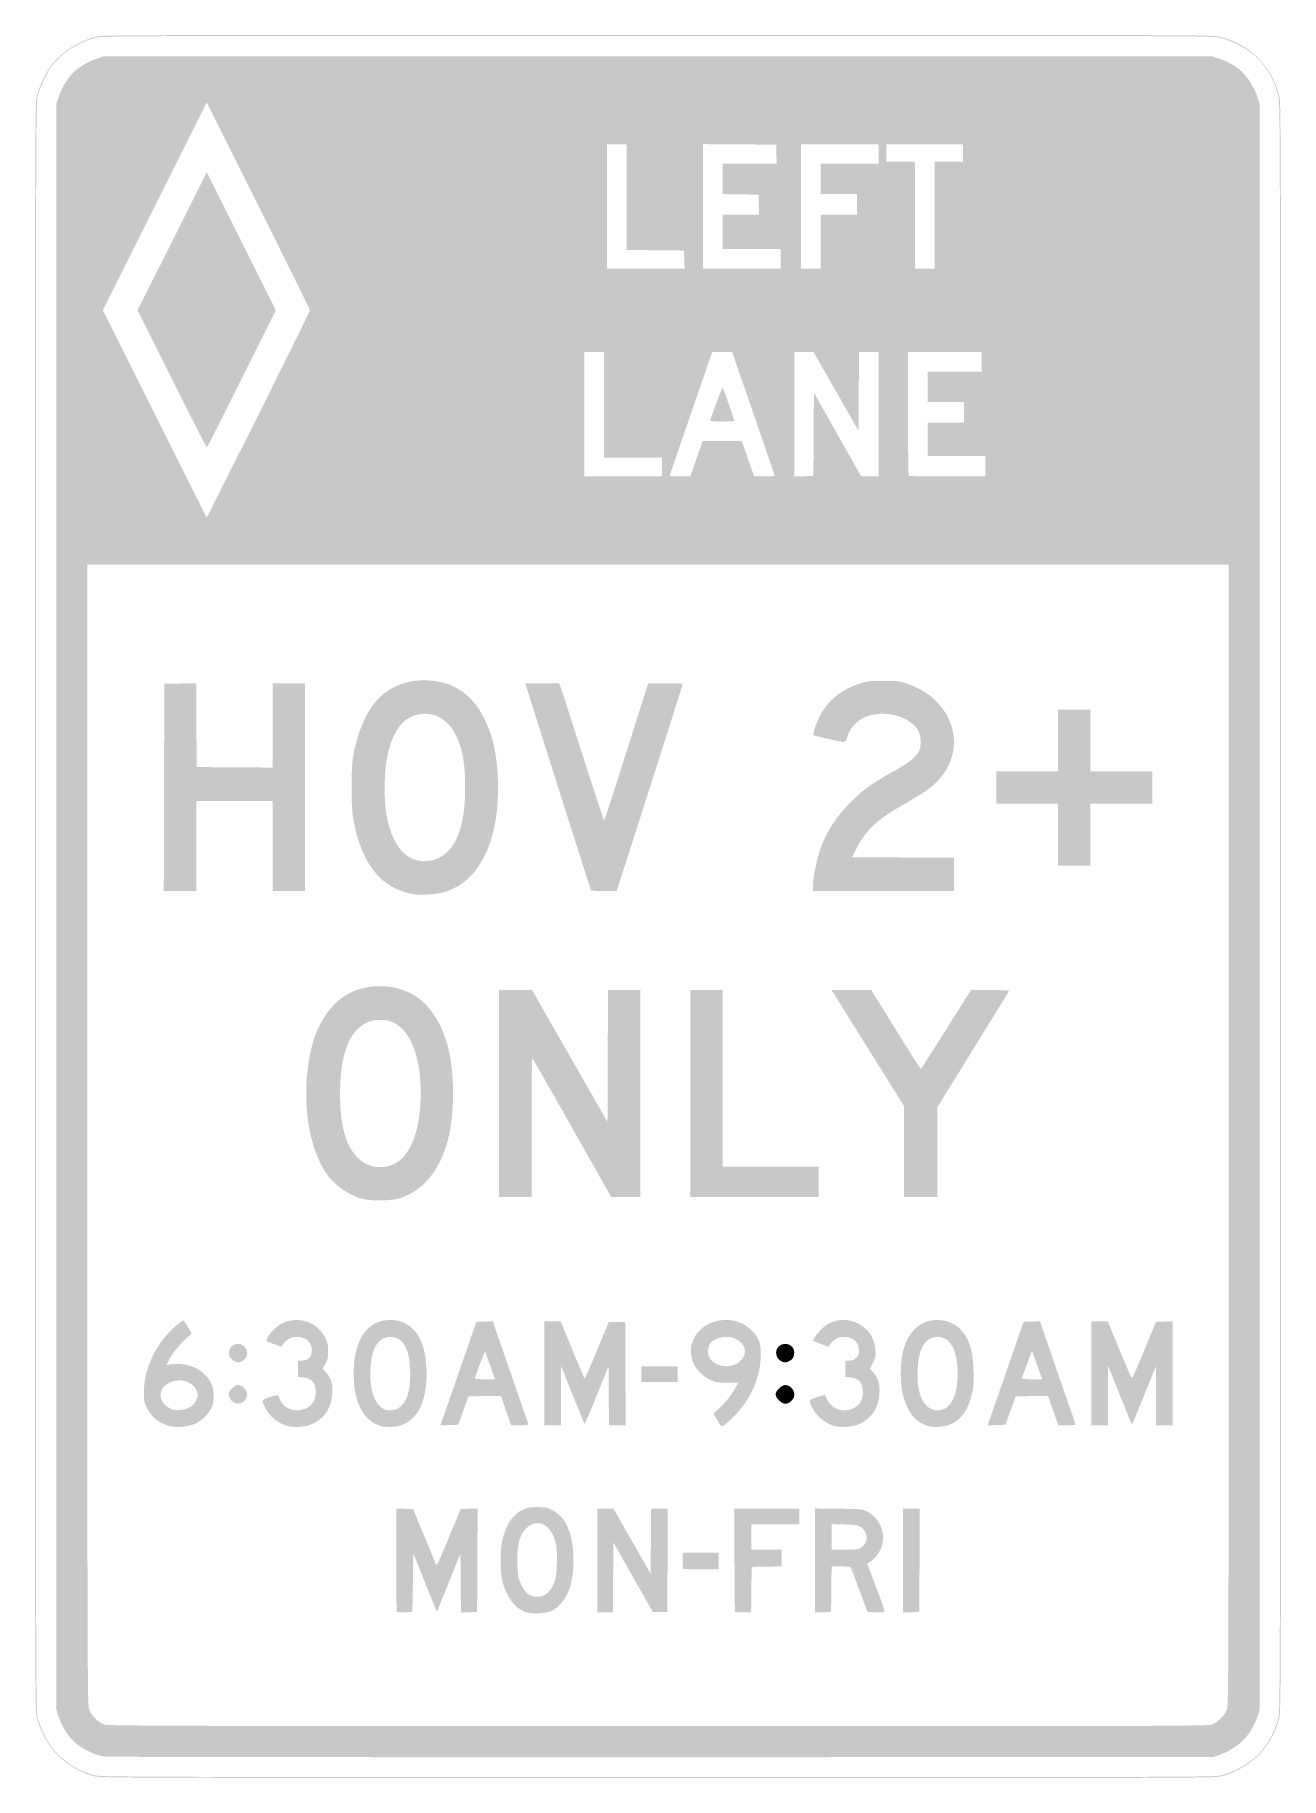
# Model space of a CAD drawing. Header units: inches. Extents: x -15 to 15, y -21 to 21.
import ezdxf

# ---------------------------------------------------------------- set-up
doc = ezdxf.new("R2010")
doc.units = ezdxf.units.IN
doc.header["$MEASUREMENT"] = 0

msp = doc.modelspace()

# ---------------------------------------------------------------- hatches: boundary and pattern name
h = msp.add_hatch(color=7)
edge = h.paths.add_edge_path()
edge.add_spline(control_points=[(-13.553, -20.934), (-13.919, -20.844), (-14.291, -20.611), (-14.548, -20.312), (-14.704, -20.129), (-14.888, -19.756), (-14.945, -19.505), (-14.987, -19.323), (-14.988, -18.604), (-14.988, -0.012), (-14.988, 18.58), (-14.987, 19.299), (-14.945, 19.481), (-14.888, 19.733), (-14.704, 20.106), (-14.548, 20.288), (-14.282, 20.598), (-13.895, 20.833), (-13.502, 20.924), (-13.32, 20.965), (-12.849, 20.967), (0, 20.967), (12.866, 20.967), (13.32, 20.966), (13.502, 20.923), (14.219, 20.758), (14.749, 20.236), (14.944, 19.505), (14.987, 19.344), (14.988, 18.819), (14.988, -0.012), (14.988, -18.843), (14.987, -19.368), (14.944, -19.528), (14.858, -19.85), (14.727, -20.104), (14.521, -20.348), (14.302, -20.608), (13.872, -20.863), (13.521, -20.941), (13.366, -20.975), (12.175, -20.979), (-0.016, -20.977), (-12.699, -20.975), (-13.393, -20.973), (-13.553, -20.934)], knot_values=[0, 0, 0, 0, 1, 1, 1, 2, 2, 2, 3, 3, 3, 4, 4, 4, 5, 5, 5, 6, 6, 6, 7, 7, 7, 8, 8, 8, 9, 9, 9, 10, 10, 10, 11, 11, 11, 12, 12, 12, 13, 13, 13, 14, 14, 14, 15, 15, 15, 15], degree=3, periodic=0)
edge = h.paths.add_edge_path(flags=0)
edge.add_spline(control_points=[(13.521, -20.917), (13.867, -20.84), (14.302, -20.584), (14.508, -20.336), (14.706, -20.098), (14.836, -19.843), (14.921, -19.528), (14.963, -19.368), (14.965, -18.843), (14.965, -0.012), (14.965, 18.819), (14.963, 19.344), (14.921, 19.505), (14.836, 19.819), (14.706, 20.074), (14.508, 20.313), (14.299, 20.565), (13.87, 20.815), (13.502, 20.9), (13.32, 20.942), (12.866, 20.943), (0, 20.943), (-12.849, 20.943), (-13.32, 20.942), (-13.502, 20.9), (-13.89, 20.811), (-14.28, 20.575), (-14.535, 20.276), (-14.681, 20.105), (-14.866, 19.724), (-14.922, 19.481), (-14.963, 19.299), (-14.965, 18.58), (-14.965, -0.012), (-14.965, -18.604), (-14.963, -19.323), (-14.922, -19.505), (-14.866, -19.748), (-14.681, -20.128), (-14.535, -20.3), (-14.289, -20.588), (-13.914, -20.822), (-13.553, -20.91), (-13.393, -20.95), (-12.699, -20.952), (-0.016, -20.953), (12.175, -20.955), (13.366, -20.952), (13.521, -20.917)], knot_values=[0, 0, 0, 0, 1, 1, 1, 2, 2, 2, 3, 3, 3, 4, 4, 4, 5, 5, 5, 6, 6, 6, 7, 7, 7, 8, 8, 8, 9, 9, 9, 10, 10, 10, 11, 11, 11, 12, 12, 12, 13, 13, 13, 14, 14, 14, 15, 15, 15, 16, 16, 16, 16], degree=3, periodic=0)
h = msp.add_hatch(color=7)
edge = h.paths.add_edge_path()
edge.add_spline(control_points=[(-13.325, -20.46), (-13.601, -20.412), (-13.94, -20.23), (-14.107, -20.04), (-14.239, -19.89), (-14.353, -19.693), (-14.412, -19.513)], knot_values=[0, 0, 0, 0, 1, 1, 1, 2, 2, 2, 2], degree=3, periodic=0)
edge.add_line((-14.412, -19.513), (-14.469, -19.34))
edge.add_line((-14.469, -19.34), (-14.469, -0.012))
edge.add_line((-14.469, -0.012), (-14.469, 19.316))
edge.add_line((-14.469, 19.316), (-14.411, 19.493))
edge.add_spline(control_points=[(-14.411, 19.493), (-14.346, 19.691), (-14.172, 19.968), (-14.039, 20.084), (-13.887, 20.218), (-13.691, 20.332), (-13.511, 20.391)], knot_values=[0, 0, 0, 0, 1, 1, 1, 2, 2, 2, 2], degree=3, periodic=0)
edge.add_line((-13.511, 20.391), (-13.337, 20.448))
edge.add_line((-13.337, 20.448), (0, 20.448))
edge.add_line((0, 20.448), (13.337, 20.448))
edge.add_line((13.337, 20.448), (13.51, 20.392))
edge.add_spline(control_points=[(13.51, 20.392), (13.689, 20.333), (13.887, 20.218), (14.039, 20.084), (14.172, 19.968), (14.347, 19.689), (14.412, 19.492)], knot_values=[0, 0, 0, 0, 1, 1, 1, 2, 2, 2, 2], degree=3, periodic=0)
edge.add_line((14.412, 19.492), (14.469, 19.316))
edge.add_line((14.469, 19.316), (14.469, -0.012))
edge.add_line((14.469, -0.012), (14.469, -19.34))
edge.add_line((14.469, -19.34), (14.413, -19.512))
edge.add_spline(control_points=[(14.413, -19.512), (14.354, -19.69), (14.239, -19.889), (14.107, -20.04), (13.994, -20.168), (13.736, -20.335), (13.537, -20.407)], knot_values=[0, 0, 0, 0, 1, 1, 1, 2, 2, 2, 2], degree=3, periodic=0)
edge.add_line((13.537, -20.407), (13.361, -20.472))
edge.add_line((13.361, -20.472), (0.071, -20.475))
edge.add_spline(control_points=[(0.071, -20.475), (-7.239, -20.477), (-13.267, -20.47), (-13.325, -20.46)], knot_values=[0, 0, 0, 0, 1, 1, 1, 1], degree=3, periodic=0)
edge = h.paths.add_edge_path(flags=0)
edge.add_spline(control_points=[(13.315, -19.689), (13.467, -19.637), (13.635, -19.47), (13.687, -19.317), (13.724, -19.21), (13.726, -18.227), (13.726, -5.491)], knot_values=[0, 0, 0, 0, 1, 1, 1, 2, 2, 2, 2], degree=3, periodic=0)
edge.add_line((13.726, -5.491), (13.726, 8.219))
edge.add_line((13.726, 8.219), (0, 8.219))
edge.add_line((0, 8.219), (-13.726, 8.219))
edge.add_line((-13.726, 8.219), (-13.726, -5.479))
edge.add_spline(control_points=[(-13.726, -5.479), (-13.726, -17.878), (-13.723, -19.19), (-13.689, -19.303), (-13.64, -19.469), (-13.472, -19.641), (-13.31, -19.69), (-13.209, -19.721), (-11.63, -19.726), (0.002, -19.727), (12.262, -19.729), (13.207, -19.726), (13.315, -19.689)], knot_values=[0, 0, 0, 0, 1, 1, 1, 2, 2, 2, 3, 3, 3, 4, 4, 4, 4], degree=3, periodic=0)
edge = h.paths.add_edge_path(flags=0)
edge.add_spline(control_points=[(-9.611, 11.828), (-8.93, 13.19), (-8.373, 14.32), (-8.373, 14.34), (-8.373, 14.359), (-8.931, 15.492), (-9.614, 16.857)], knot_values=[0, 0, 0, 0, 1, 1, 1, 2, 2, 2, 2], degree=3, periodic=0)
edge.add_line((-9.614, 16.857), (-10.855, 19.34))
edge.add_line((-10.855, 19.34), (-12.105, 16.84))
edge.add_line((-12.105, 16.84), (-13.355, 14.34))
edge.add_line((-13.355, 14.34), (-12.108, 11.846))
edge.add_spline(control_points=[(-12.108, 11.846), (-11.422, 10.474), (-10.858, 9.351), (-10.855, 9.351), (-10.852, 9.351), (-10.292, 10.466), (-9.611, 11.828)], knot_values=[0, 0, 0, 0, 1, 1, 1, 2, 2, 2, 2], degree=3, periodic=0)
h.paths.add_polyline_path([(0.094, 10.566), (0.094, 10.79), (-0.601, 10.79), (-1.297, 10.79), (-1.297, 12.064), (-1.297, 13.337), (-1.533, 13.337), (-1.769, 13.337), (-1.769, 11.84), (-1.769, 10.342), (-0.837, 10.342), (0.094, 10.342), (0.094, 10.566)], flags=0)
edge = h.paths.add_edge_path(flags=0)
edge.add_spline(control_points=[(0.844, 10.537), (0.882, 10.644), (0.95, 10.835), (0.993, 10.961)], knot_values=[0, 0, 0, 0, 1, 1, 1, 1], degree=3, periodic=0)
edge.add_line((0.993, 10.961), (1.073, 11.191))
edge.add_line((1.073, 11.191), (1.545, 11.191))
edge.add_line((1.545, 11.191), (2.017, 11.191))
edge.add_line((2.017, 11.191), (2.12, 10.89))
edge.add_spline(control_points=[(2.12, 10.89), (2.177, 10.725), (2.244, 10.534), (2.269, 10.466)], knot_values=[0, 0, 0, 0, 1, 1, 1, 1], degree=3, periodic=0)
edge.add_line((2.269, 10.466), (2.315, 10.342))
edge.add_line((2.315, 10.342), (2.561, 10.342))
edge.add_spline(control_points=[(2.561, 10.342), (2.696, 10.342), (2.807, 10.349), (2.807, 10.359), (2.807, 10.368), (2.576, 11.042), (2.295, 11.856)], knot_values=[0, 0, 0, 0, 1, 1, 1, 2, 2, 2, 2], degree=3, periodic=0)
edge.add_line((2.295, 11.856), (1.783, 13.337))
edge.add_line((1.783, 13.337), (1.544, 13.337))
edge.add_line((1.544, 13.337), (1.304, 13.337))
edge.add_line((1.304, 13.337), (0.794, 11.857))
edge.add_spline(control_points=[(0.794, 11.857), (0.513, 11.043), (0.283, 10.369), (0.283, 10.36), (0.283, 10.35), (0.393, 10.342), (0.528, 10.342)], knot_values=[0, 0, 0, 0, 1, 1, 1, 2, 2, 2, 2], degree=3, periodic=0)
edge.add_line((0.528, 10.342), (0.774, 10.342))
edge.add_line((0.774, 10.342), (0.844, 10.537))
h.paths.add_polyline_path([(3.744, 11.355), (3.751, 12.357), (4.319, 11.35), (4.887, 10.342), (5.097, 10.342), (5.307, 10.342), (5.307, 11.84), (5.307, 13.337), (5.071, 13.337), (4.835, 13.337), (4.829, 12.389), (4.823, 11.441), (4.282, 12.389), (3.74, 13.337), (3.509, 13.337), (3.278, 13.337), (3.278, 11.839), (3.278, 10.34), (3.508, 10.347), (3.738, 10.354), (3.744, 11.355)], flags=0)
edge = h.paths.add_edge_path(flags=0)
edge.add_line((7.877, 10.59), (7.877, 10.837))
edge.add_line((7.877, 10.837), (7.182, 10.837))
edge.add_line((7.182, 10.837), (6.486, 10.837))
edge.add_line((6.486, 10.837), (6.486, 11.238))
edge.add_line((6.486, 11.238), (6.486, 11.639))
edge.add_line((6.486, 11.639), (6.922, 11.639))
edge.add_line((6.922, 11.639), (7.358, 11.639))
edge.add_line((7.358, 11.639), (7.358, 11.887))
edge.add_line((7.358, 11.887), (7.358, 12.134))
edge.add_line((7.358, 12.134), (6.922, 12.134))
edge.add_line((6.922, 12.134), (6.486, 12.134))
edge.add_line((6.486, 12.134), (6.486, 12.5))
edge.add_line((6.486, 12.5), (6.486, 12.866))
edge.add_line((6.486, 12.866), (7.134, 12.866))
edge.add_line((7.134, 12.866), (7.783, 12.866))
edge.add_line((7.783, 12.866), (7.783, 13.101))
edge.add_line((7.783, 13.101), (7.783, 13.337))
edge.add_line((7.783, 13.337), (6.899, 13.337))
edge.add_line((6.899, 13.337), (6.014, 13.337))
edge.add_line((6.014, 13.337), (6.014, 11.855))
edge.add_spline(control_points=[(6.014, 11.855), (6.014, 11.04), (6.021, 10.366), (6.03, 10.358), (6.039, 10.349), (6.458, 10.342), (6.961, 10.342)], knot_values=[0, 0, 0, 0, 1, 1, 1, 2, 2, 2, 2], degree=3, periodic=0)
edge.add_line((6.961, 10.342), (7.877, 10.342))
edge.add_line((7.877, 10.342), (7.877, 10.59))
h.paths.add_polyline_path([(0.632, 15.56), (0.625, 15.778), (-0.065, 15.785), (-0.755, 15.791), (-0.755, 17.064), (-0.755, 18.337), (-0.991, 18.337), (-1.226, 18.337), (-1.226, 16.84), (-1.226, 15.342), (-0.294, 15.342), (0.639, 15.342), (0.632, 15.56)], flags=0)
h.paths.add_polyline_path([(2.948, 15.578), (2.948, 15.814), (2.252, 15.814), (1.557, 15.814), (1.557, 16.226), (1.557, 16.639), (1.994, 16.639), (2.431, 16.639), (2.424, 16.881), (2.417, 17.123), (1.987, 17.129), (1.557, 17.135), (1.557, 17.501), (1.557, 17.866), (2.206, 17.866), (2.855, 17.866), (2.849, 18.096), (2.842, 18.325), (1.963, 18.332), (1.085, 18.338), (1.085, 16.84), (1.085, 15.342), (2.017, 15.342), (2.948, 15.342), (2.948, 15.578)], flags=0)
h.paths.add_polyline_path([(3.915, 15.991), (3.915, 16.639), (4.351, 16.639), (4.788, 16.639), (4.788, 16.887), (4.788, 17.134), (4.351, 17.134), (3.915, 17.134), (3.915, 17.5), (3.915, 17.866), (4.611, 17.866), (5.307, 17.866), (5.307, 18.101), (5.307, 18.337), (4.375, 18.337), (3.443, 18.337), (3.443, 16.84), (3.443, 15.342), (3.679, 15.342), (3.915, 15.342), (3.915, 15.991)], flags=0)
h.paths.add_polyline_path([(6.651, 16.627), (6.651, 17.913), (6.993, 17.913), (7.335, 17.913), (7.335, 18.125), (7.335, 18.337), (6.415, 18.337), (5.495, 18.337), (5.495, 18.125), (5.495, 17.913), (5.837, 17.913), (6.179, 17.913), (6.179, 16.627), (6.179, 15.342), (6.415, 15.342), (6.651, 15.342), (6.651, 16.627)], flags=0)
h = msp.add_hatch(color=7)
edge = h.paths.add_edge_path()
edge.add_line((-11.69, 12.685), (-12.518, 14.34))
edge.add_line((-12.518, 14.34), (-11.686, 16.002))
edge.add_line((-11.686, 16.002), (-10.855, 17.665))
edge.add_line((-10.855, 17.665), (-10.024, 16.002))
edge.add_line((-10.024, 16.002), (-9.192, 14.34))
edge.add_line((-9.192, 14.34), (-10.015, 12.693))
edge.add_spline(control_points=[(-10.015, 12.693), (-10.467, 11.787), (-10.843, 11.042), (-10.85, 11.038), (-10.857, 11.033), (-11.235, 11.774), (-11.69, 12.685)], knot_values=[0, 0, 0, 0, 1, 1, 1, 2, 2, 2, 2], degree=3, periodic=0)
h = msp.add_hatch(color=7)
edge = h.paths.add_edge_path()
edge.add_spline(control_points=[(1.255, 11.692), (1.437, 12.209), (1.544, 12.486), (1.557, 12.471), (1.566, 12.461), (1.629, 12.288), (1.699, 12.087), (1.768, 11.886), (1.829, 11.708), (1.834, 11.692), (1.842, 11.67), (1.774, 11.663), (1.545, 11.663), (1.315, 11.663), (1.247, 11.67), (1.255, 11.692)], knot_values=[0, 0, 0, 0, 1, 1, 1, 2, 2, 2, 3, 3, 3, 4, 4, 4, 5, 5, 5, 5], degree=3, periodic=0)
h = msp.add_hatch(color=7)
edge = h.paths.add_edge_path()
edge.add_spline(control_points=[(-5.902, 0.294), (-6.664, 0.433), (-7.132, 1.019), (-7.326, 2.075), (-7.387, 2.406), (-7.388, 3.321), (-7.328, 3.638), (-7.261, 3.988), (-7.177, 4.252), (-7.053, 4.505), (-6.803, 5.01), (-6.498, 5.27), (-6.008, 5.394), (-5.737, 5.462), (-5.35, 5.446), (-5.082, 5.356), (-4.691, 5.224), (-4.383, 4.935), (-4.173, 4.505), (-3.965, 4.077), (-3.871, 3.641), (-3.851, 3.019), (-3.806, 1.592), (-4.28, 0.601), (-5.129, 0.343), (-5.315, 0.287), (-5.721, 0.261), (-5.902, 0.294)], knot_values=[0, 0, 0, 0, 1, 1, 1, 2, 2, 2, 3, 3, 3, 4, 4, 4, 5, 5, 5, 6, 6, 6, 7, 7, 7, 8, 8, 8, 9, 9, 9, 9], degree=3, periodic=0)
edge = h.paths.add_edge_path(flags=0)
edge.add_spline(control_points=[(-5.294, 1.153), (-4.857, 1.353), (-4.64, 1.913), (-4.639, 2.842), (-4.638, 3.416), (-4.695, 3.756), (-4.847, 4.085), (-4.995, 4.406), (-5.247, 4.606), (-5.535, 4.629), (-6.163, 4.679), (-6.534, 4.104), (-6.573, 3.019), (-6.607, 2.087), (-6.391, 1.42), (-5.977, 1.177), (-5.781, 1.062), (-5.513, 1.053), (-5.294, 1.153)], knot_values=[0, 0, 0, 0, 1, 1, 1, 2, 2, 2, 3, 3, 3, 4, 4, 4, 5, 5, 5, 6, 6, 6, 6], degree=3, periodic=0)
for points in [[(-11.881, 2.86), (-11.875, 5.354), (-11.492, 5.36), (-11.109, 5.367), (-11.103, 4.358), (-11.097, 3.349), (-10.183, 3.343), (-9.269, 3.337), (-9.269, 4.351), (-9.269, 5.366), (-8.88, 5.366), (-8.491, 5.366), (-8.491, 2.866), (-8.491, 0.366), (-8.88, 0.366), (-9.269, 0.366), (-9.269, 1.45), (-9.269, 2.535), (-10.189, 2.535), (-11.108, 2.535), (-11.108, 1.45), (-11.108, 0.366), (-11.498, 0.366), (-11.887, 0.366), (-11.881, 2.86)], [(9.623, 1.722), (9.623, 2.465), (8.88, 2.465), (8.137, 2.465), (8.137, 2.854), (8.137, 3.243), (8.88, 3.243), (9.623, 3.243), (9.623, 3.986), (9.623, 4.729), (10.012, 4.729), (10.401, 4.729), (10.401, 3.986), (10.401, 3.243), (11.144, 3.243), (11.887, 3.243), (11.887, 2.854), (11.887, 2.465), (11.144, 2.465), (10.401, 2.465), (10.401, 1.722), (10.401, 0.979), (10.012, 0.979), (9.623, 0.979), (9.623, 1.722)], [(0.778, -4.505), (0.778, -2.017), (1.167, -2.017), (1.557, -2.017), (1.557, -4.139), (1.557, -6.262), (2.712, -6.262), (3.868, -6.262), (3.868, -6.627), (3.868, -6.993), (2.323, -6.993), (0.778, -6.993), (0.778, -4.505)], [(-0.401, -11.262), (-0.401, -11.073), (0.035, -11.073), (0.472, -11.073), (0.472, -11.262), (0.472, -11.45), (0.035, -11.45), (-0.401, -11.45), (-0.401, -11.262)], [(-1.462, -15.743), (-1.462, -14.493), (-1.268, -14.494), (-1.073, -14.494), (-0.625, -15.278), (-0.177, -16.061), (-0.171, -15.277), (-0.164, -14.493), (0.036, -14.493), (0.236, -14.493), (0.23, -15.737), (0.224, -16.981), (0.05, -16.981), (-0.125, -16.981), (-0.599, -16.144), (-1.073, -15.307), (-1.079, -16.15), (-1.086, -16.993), (-1.274, -16.993), (-1.462, -16.993), (-1.462, -15.743)], [(5.896, -15.744), (5.896, -14.493), (6.097, -14.493), (6.298, -14.493), (6.291, -15.737), (6.285, -16.981), (6.091, -16.988), (5.896, -16.995), (5.896, -15.744)]]:
    msp.add_hatch(color=7).paths.add_polyline_path(points)
h = msp.add_hatch(color=7)
edge = h.paths.add_edge_path()
edge.add_spline(control_points=[(-1.612, 0.383), (-1.623, 0.402), (-3.153, 5.225), (-3.176, 5.313)], knot_values=[0, 0, 0, 0, 1, 1, 1, 1], degree=3, periodic=0)
edge.add_line((-3.176, 5.313), (-3.189, 5.366))
edge.add_line((-3.189, 5.366), (-2.784, 5.366))
edge.add_line((-2.784, 5.366), (-2.38, 5.366))
edge.add_line((-2.38, 5.366), (-2.349, 5.289))
edge.add_spline(control_points=[(-2.349, 5.289), (-2.332, 5.247), (-2.091, 4.504), (-1.813, 3.638), (-1.536, 2.773), (-1.303, 2.064), (-1.296, 2.064), (-1.288, 2.064), (-1.1, 2.639), (-0.877, 3.343), (-0.654, 4.047), (-0.418, 4.79), (-0.353, 4.994)], knot_values=[0, 0, 0, 0, 1, 1, 1, 2, 2, 2, 3, 3, 3, 4, 4, 4, 4], degree=3, periodic=0)
edge.add_line((-0.353, 4.994), (-0.234, 5.366))
edge.add_line((-0.234, 5.366), (0.178, 5.366))
edge.add_spline(control_points=[(0.178, 5.366), (0.489, 5.366), (0.59, 5.358), (0.59, 5.336), (0.59, 5.32), (0.261, 4.283), (-0.14, 3.031), (-0.541, 1.779), (-0.897, 0.667), (-0.931, 0.56)], knot_values=[0, 0, 0, 0, 1, 1, 1, 2, 2, 2, 3, 3, 3, 3], degree=3, periodic=0)
edge.add_line((-0.931, 0.56), (-0.993, 0.366))
edge.add_line((-0.993, 0.366), (-1.297, 0.366))
edge.add_spline(control_points=[(-1.297, 0.366), (-1.464, 0.366), (-1.606, 0.374), (-1.612, 0.383)], knot_values=[0, 0, 0, 0, 1, 1, 1, 1], degree=3, periodic=0)
h = msp.add_hatch(color=7)
edge = h.paths.add_edge_path()
edge.add_spline(control_points=[(3.726, 0.463), (3.726, 0.657), (3.802, 1.067), (3.882, 1.309), (4.037, 1.775), (4.262, 2.13), (4.645, 2.514), (4.941, 2.81), (5.181, 2.981), (5.721, 3.278), (6.057, 3.463), (6.249, 3.627), (6.296, 3.77), (6.313, 3.822), (6.322, 3.926), (6.316, 4.011), (6.305, 4.191), (6.229, 4.315), (6.057, 4.44), (5.756, 4.656), (5.257, 4.695), (4.927, 4.527), (4.766, 4.446), (4.606, 4.256), (4.557, 4.089), (4.531, 4), (4.504, 3.95), (4.481, 3.95), (4.421, 3.95), (3.763, 4.099), (3.741, 4.117), (3.713, 4.142), (3.81, 4.429), (3.906, 4.602), (4.112, 4.978), (4.429, 5.227), (4.883, 5.369), (5.036, 5.417), (5.106, 5.424), (5.425, 5.424), (5.776, 5.423), (5.799, 5.42), (6.014, 5.346), (6.303, 5.246), (6.536, 5.1), (6.724, 4.9), (7.346, 4.239), (7.222, 3.299), (6.445, 2.775), (6.364, 2.72), (6.131, 2.579), (5.926, 2.461), (5.512, 2.221), (5.273, 2.051), (5.115, 1.882), (4.979, 1.736), (4.827, 1.511), (4.739, 1.326)], knot_values=[0, 0, 0, 0, 1, 1, 1, 2, 2, 2, 3, 3, 3, 4, 4, 4, 5, 5, 5, 6, 6, 6, 7, 7, 7, 8, 8, 8, 9, 9, 9, 10, 10, 10, 11, 11, 11, 12, 12, 12, 13, 13, 13, 14, 14, 14, 15, 15, 15, 16, 16, 16, 17, 17, 17, 18, 18, 18, 19, 19, 19, 19], degree=3, periodic=0)
edge.add_line((4.739, 1.326), (4.67, 1.179))
edge.add_line((4.67, 1.179), (5.896, 1.173))
edge.add_line((5.896, 1.173), (7.123, 1.167))
edge.add_line((7.123, 1.167), (7.123, 0.766))
edge.add_line((7.123, 0.766), (7.123, 0.366))
edge.add_line((7.123, 0.366), (5.425, 0.366))
edge.add_line((5.425, 0.366), (3.726, 0.366))
edge.add_line((3.726, 0.366), (3.726, 0.463))
h = msp.add_hatch(color=7)
edge = h.paths.add_edge_path()
edge.add_spline(control_points=[(-7.064, -7.05), (-7.409, -6.973), (-7.772, -6.728), (-7.973, -6.436), (-8.422, -5.785), (-8.583, -4.616), (-8.37, -3.562), (-8.191, -2.675), (-7.712, -2.095), (-7.047, -1.959), (-6.43, -1.833), (-5.83, -2.037), (-5.478, -2.491), (-5.104, -2.972), (-4.931, -3.609), (-4.93, -4.502), (-4.929, -5.319), (-5.074, -5.916), (-5.392, -6.396), (-5.599, -6.708), (-5.884, -6.924), (-6.226, -7.028), (-6.414, -7.084), (-6.856, -7.096), (-7.064, -7.05)], knot_values=[0, 0, 0, 0, 1, 1, 1, 2, 2, 2, 3, 3, 3, 4, 4, 4, 5, 5, 5, 6, 6, 6, 7, 7, 7, 8, 8, 8, 8], degree=3, periodic=0)
edge = h.paths.add_edge_path(flags=0)
edge.add_spline(control_points=[(-6.375, -6.215), (-5.958, -6.036), (-5.708, -5.394), (-5.708, -4.505), (-5.708, -3.616), (-5.956, -2.979), (-6.375, -2.792), (-6.561, -2.709), (-6.829, -2.713), (-7.009, -2.802), (-7.438, -3.012), (-7.648, -3.573), (-7.648, -4.505), (-7.648, -5.25), (-7.524, -5.722), (-7.247, -6.028), (-7.026, -6.273), (-6.681, -6.347), (-6.375, -6.215)], knot_values=[0, 0, 0, 0, 1, 1, 1, 2, 2, 2, 3, 3, 3, 4, 4, 4, 5, 5, 5, 6, 6, 6, 6], degree=3, periodic=0)
h = msp.add_hatch(color=7)
edge = h.paths.add_edge_path()
edge.add_line((-3.821, -4.505), (-3.821, -2.017))
edge.add_line((-3.821, -2.017), (-3.425, -2.017))
edge.add_line((-3.425, -2.017), (-3.029, -2.017))
edge.add_line((-3.029, -2.017), (-2.122, -3.603))
edge.add_line((-2.122, -3.603), (-1.215, -5.189))
edge.add_line((-1.215, -5.189), (-1.209, -3.603))
edge.add_line((-1.209, -3.603), (-1.202, -2.017))
edge.add_line((-1.202, -2.017), (-0.814, -2.017))
edge.add_line((-0.814, -2.017), (-0.425, -2.017))
edge.add_line((-0.425, -2.017), (-0.425, -4.505))
edge.add_line((-0.425, -4.505), (-0.425, -6.993))
edge.add_line((-0.425, -6.993), (-0.776, -6.993))
edge.add_line((-0.776, -6.993), (-1.127, -6.993))
edge.add_line((-1.127, -6.993), (-2.063, -5.336))
edge.add_spline(control_points=[(-2.063, -5.336), (-2.578, -4.425), (-3.009, -3.669), (-3.021, -3.657), (-3.034, -3.643), (-3.042, -4.304), (-3.042, -5.314)], knot_values=[0, 0, 0, 0, 1, 1, 1, 2, 2, 2, 2], degree=3, periodic=0)
edge.add_line((-3.042, -5.314), (-3.042, -6.993))
edge.add_line((-3.042, -6.993), (-3.432, -6.993))
edge.add_line((-3.432, -6.993), (-3.821, -6.993))
edge.add_line((-3.821, -6.993), (-3.821, -4.505))
h = msp.add_hatch(color=7)
edge = h.paths.add_edge_path()
edge.add_line((5.92, -5.901), (5.92, -4.809))
edge.add_line((5.92, -4.809), (5.265, -3.761))
edge.add_spline(control_points=[(5.265, -3.761), (4.904, -3.184), (4.512, -2.556), (4.393, -2.364)], knot_values=[0, 0, 0, 0, 1, 1, 1, 1], degree=3, periodic=0)
edge.add_line((4.393, -2.364), (4.176, -2.017))
edge.add_line((4.176, -2.017), (4.653, -2.017))
edge.add_line((4.653, -2.017), (5.13, -2.017))
edge.add_line((5.13, -2.017), (5.719, -2.969))
edge.add_spline(control_points=[(5.719, -2.969), (6.044, -3.493), (6.316, -3.918), (6.324, -3.913), (6.332, -3.908), (6.606, -3.48), (6.933, -2.96)], knot_values=[0, 0, 0, 0, 1, 1, 1, 2, 2, 2, 2], degree=3, periodic=0)
edge.add_line((6.933, -2.96), (7.528, -2.017))
edge.add_line((7.528, -2.017), (7.988, -2.017))
edge.add_spline(control_points=[(7.988, -2.017), (8.347, -2.017), (8.446, -2.023), (8.437, -2.046), (8.431, -2.062), (8.042, -2.696), (7.574, -3.454)], knot_values=[0, 0, 0, 0, 1, 1, 1, 2, 2, 2, 2], degree=3, periodic=0)
edge.add_line((7.574, -3.454), (6.722, -4.832))
edge.add_line((6.722, -4.832), (6.722, -5.912))
edge.add_line((6.722, -5.912), (6.722, -6.993))
edge.add_line((6.722, -6.993), (6.321, -6.993))
edge.add_line((6.321, -6.993), (5.92, -6.993))
edge.add_line((5.92, -6.993), (5.92, -5.901))
h = msp.add_hatch(color=7)
edge = h.paths.add_edge_path()
edge.add_spline(control_points=[(-11.796, -12.492), (-12.051, -12.407), (-12.198, -12.278), (-12.309, -12.041), (-12.362, -11.927), (-12.37, -11.882), (-12.367, -11.686), (-12.361, -11.185), (-12.143, -10.664), (-11.776, -10.272), (-11.62, -10.105), (-11.425, -9.945), (-11.406, -9.967), (-11.386, -9.992), (-11.225, -10.252), (-11.22, -10.269), (-11.217, -10.279), (-11.27, -10.335), (-11.338, -10.392), (-11.488, -10.518), (-11.68, -10.755), (-11.76, -10.913)], knot_values=[0, 0, 0, 0, 1, 1, 1, 2, 2, 2, 3, 3, 3, 4, 4, 4, 5, 5, 5, 6, 6, 6, 7, 7, 7, 7], degree=3, periodic=0)
edge.add_line((-11.76, -10.913), (-11.819, -11.031))
edge.add_line((-11.819, -11.031), (-11.659, -11.016))
edge.add_spline(control_points=[(-11.659, -11.016), (-11.276, -10.979), (-10.942, -11.139), (-10.761, -11.447), (-10.68, -11.585), (-10.661, -11.84), (-10.718, -12.014), (-10.775, -12.184), (-10.95, -12.369), (-11.131, -12.45), (-11.324, -12.537), (-11.606, -12.555), (-11.796, -12.492)], knot_values=[0, 0, 0, 0, 1, 1, 1, 2, 2, 2, 3, 3, 3, 4, 4, 4, 4], degree=3, periodic=0)
edge = h.paths.add_edge_path(flags=0)
edge.add_spline(control_points=[(-11.268, -12.059), (-11.196, -12.02), (-11.152, -11.973), (-11.111, -11.891), (-11.061, -11.791), (-11.058, -11.767), (-11.082, -11.687), (-11.167, -11.403), (-11.59, -11.312), (-11.845, -11.522), (-12.061, -11.7), (-11.98, -11.997), (-11.686, -12.107), (-11.584, -12.145), (-11.383, -12.123), (-11.268, -12.059)], knot_values=[0, 0, 0, 0, 1, 1, 1, 2, 2, 2, 3, 3, 3, 4, 4, 4, 5, 5, 5, 5], degree=3, periodic=0)
h = msp.add_hatch(color=7)
edge = h.paths.add_edge_path()
edge.add_spline(control_points=[(-8.917, -12.505), (-9.149, -12.439), (-9.354, -12.267), (-9.456, -12.054), (-9.539, -11.879), (-9.536, -11.874), (-9.34, -11.813), (-9.242, -11.783), (-9.157, -11.758), (-9.151, -11.758), (-9.144, -11.757), (-9.12, -11.805), (-9.096, -11.863), (-9.018, -12.051), (-8.828, -12.155), (-8.614, -12.125), (-8.393, -12.095), (-8.253, -11.955), (-8.236, -11.746), (-8.215, -11.493), (-8.313, -11.355), (-8.526, -11.337)], knot_values=[0, 0, 0, 0, 1, 1, 1, 2, 2, 2, 3, 3, 3, 4, 4, 4, 5, 5, 5, 6, 6, 6, 7, 7, 7, 7], degree=3, periodic=0)
edge.add_line((-8.526, -11.337), (-8.656, -11.327))
edge.add_line((-8.656, -11.327), (-8.656, -11.129))
edge.add_line((-8.656, -11.129), (-8.656, -10.932))
edge.add_line((-8.656, -10.932), (-8.56, -10.932))
edge.add_spline(control_points=[(-8.56, -10.932), (-8.422, -10.932), (-8.325, -10.833), (-8.326, -10.692), (-8.326, -10.493), (-8.464, -10.364), (-8.678, -10.362), (-8.814, -10.361), (-8.915, -10.409), (-9.001, -10.517)], knot_values=[0, 0, 0, 0, 1, 1, 1, 2, 2, 2, 3, 3, 3, 3], degree=3, periodic=0)
edge.add_line((-9.001, -10.517), (-9.065, -10.598))
edge.add_line((-9.065, -10.598), (-9.197, -10.549))
edge.add_spline(control_points=[(-9.197, -10.549), (-9.269, -10.522), (-9.352, -10.491), (-9.382, -10.48), (-9.434, -10.461), (-9.434, -10.458), (-9.397, -10.386), (-9.336, -10.269), (-9.164, -10.097), (-9.049, -10.04), (-8.658, -9.845), (-8.192, -9.998), (-8.002, -10.385), (-7.947, -10.498), (-7.936, -10.549), (-7.936, -10.708), (-7.936, -10.87), (-7.945, -10.912), (-8.001, -11.011)], knot_values=[0, 0, 0, 0, 1, 1, 1, 2, 2, 2, 3, 3, 3, 4, 4, 4, 5, 5, 5, 6, 6, 6, 6], degree=3, periodic=0)
edge.add_line((-8.001, -11.011), (-8.066, -11.125))
edge.add_line((-8.066, -11.125), (-7.975, -11.229))
edge.add_spline(control_points=[(-7.975, -11.229), (-7.859, -11.361), (-7.821, -11.494), (-7.835, -11.728), (-7.861, -12.185), (-8.175, -12.502), (-8.624, -12.526), (-8.734, -12.531), (-8.852, -12.523), (-8.917, -12.505)], knot_values=[0, 0, 0, 0, 1, 1, 1, 2, 2, 2, 3, 3, 3, 3], degree=3, periodic=0)
h = msp.add_hatch(color=7)
edge = h.paths.add_edge_path()
edge.add_spline(control_points=[(-6.639, -12.515), (-7.087, -12.398), (-7.327, -11.939), (-7.32, -11.215), (-7.312, -10.421), (-6.993, -9.96), (-6.45, -9.955), (-5.888, -9.95), (-5.568, -10.414), (-5.566, -11.233), (-5.565, -12.039), (-5.866, -12.503), (-6.403, -12.526), (-6.494, -12.53), (-6.6, -12.525), (-6.639, -12.515)], knot_values=[0, 0, 0, 0, 1, 1, 1, 2, 2, 2, 3, 3, 3, 4, 4, 4, 5, 5, 5, 5], degree=3, periodic=0)
edge = h.paths.add_edge_path(flags=0)
edge.add_spline(control_points=[(-6.23, -12.07), (-6.04, -11.93), (-5.957, -11.675), (-5.959, -11.238), (-5.96, -10.662), (-6.125, -10.36), (-6.439, -10.36), (-6.748, -10.36), (-6.918, -10.67), (-6.919, -11.238), (-6.919, -11.534), (-6.887, -11.708), (-6.801, -11.879), (-6.746, -11.99), (-6.634, -12.095), (-6.545, -12.119), (-6.458, -12.142), (-6.292, -12.116), (-6.23, -12.07)], knot_values=[0, 0, 0, 0, 1, 1, 1, 2, 2, 2, 3, 3, 3, 4, 4, 4, 5, 5, 5, 6, 6, 6, 6], degree=3, periodic=0)
h = msp.add_hatch(color=7)
edge = h.paths.add_edge_path()
edge.add_spline(control_points=[(-5.14, -12.224), (-5.088, -12.077), (-4.894, -11.517), (-4.708, -10.979)], knot_values=[0, 0, 0, 0, 1, 1, 1, 1], degree=3, periodic=0)
edge.add_line((-4.708, -10.979), (-4.37, -10))
edge.add_line((-4.37, -10), (-4.172, -9.993))
edge.add_line((-4.172, -9.993), (-3.974, -9.987))
edge.add_line((-3.974, -9.987), (-3.552, -11.208))
edge.add_spline(control_points=[(-3.552, -11.208), (-3.32, -11.88), (-3.125, -12.443), (-3.119, -12.459), (-3.111, -12.481), (-3.161, -12.488), (-3.321, -12.488)], knot_values=[0, 0, 0, 0, 1, 1, 1, 2, 2, 2, 2], degree=3, periodic=0)
edge.add_line((-3.321, -12.488), (-3.533, -12.488))
edge.add_line((-3.533, -12.488), (-3.657, -12.134))
edge.add_line((-3.657, -12.134), (-3.78, -11.78))
edge.add_line((-3.78, -11.78), (-4.171, -11.786))
edge.add_line((-4.171, -11.786), (-4.561, -11.792))
edge.add_line((-4.561, -11.792), (-4.682, -12.134))
edge.add_line((-4.682, -12.134), (-4.804, -12.476))
edge.add_line((-4.804, -12.476), (-5.019, -12.483))
edge.add_line((-5.019, -12.483), (-5.233, -12.49))
edge.add_line((-5.233, -12.49), (-5.14, -12.224))
edge = h.paths.add_edge_path(flags=0)
edge.add_spline(control_points=[(-4.032, -11.067), (-4.094, -10.895), (-4.148, -10.74), (-4.154, -10.721), (-4.163, -10.694), (-4.227, -10.854), (-4.405, -11.35), (-4.413, -11.373), (-4.356, -11.38), (-4.168, -11.38)], knot_values=[0, 0, 0, 0, 1, 1, 1, 2, 2, 2, 3, 3, 3, 3], degree=3, periodic=0)
edge.add_line((-4.168, -11.38), (-3.921, -11.38))
edge.add_line((-3.921, -11.38), (-4.032, -11.067))
h = msp.add_hatch(color=7)
edge = h.paths.add_edge_path()
edge.add_line((-2.736, -11.238), (-2.736, -9.988))
edge.add_line((-2.736, -9.988), (-2.539, -9.988))
edge.add_line((-2.539, -9.988), (-2.341, -9.988))
edge.add_line((-2.341, -9.988), (-2.063, -10.666))
edge.add_spline(control_points=[(-2.063, -10.666), (-1.91, -11.039), (-1.777, -11.353), (-1.769, -11.363), (-1.76, -11.373), (-1.625, -11.07), (-1.469, -10.691)], knot_values=[0, 0, 0, 0, 1, 1, 1, 2, 2, 2, 2], degree=3, periodic=0)
edge.add_line((-1.469, -10.691), (-1.184, -10))
edge.add_line((-1.184, -10), (-0.987, -10))
edge.add_line((-0.987, -10), (-0.79, -10))
edge.add_line((-0.79, -10), (-0.784, -11.244))
edge.add_line((-0.784, -11.244), (-0.778, -12.488))
edge.add_line((-0.778, -12.488), (-0.978, -12.488))
edge.add_line((-0.978, -12.488), (-1.179, -12.488))
edge.add_line((-1.179, -12.488), (-1.185, -11.777))
edge.add_line((-1.185, -11.777), (-1.191, -11.066))
edge.add_line((-1.191, -11.066), (-1.471, -11.766))
edge.add_spline(control_points=[(-1.471, -11.766), (-1.625, -12.152), (-1.757, -12.46), (-1.765, -12.453), (-1.773, -12.445), (-1.904, -12.128), (-2.056, -11.75)], knot_values=[0, 0, 0, 0, 1, 1, 1, 2, 2, 2, 2], degree=3, periodic=0)
edge.add_line((-2.056, -11.75), (-2.333, -11.061))
edge.add_line((-2.333, -11.061), (-2.334, -11.775))
edge.add_line((-2.334, -11.775), (-2.335, -12.488))
edge.add_line((-2.335, -12.488), (-2.535, -12.488))
edge.add_line((-2.535, -12.488), (-2.736, -12.488))
edge.add_line((-2.736, -12.488), (-2.736, -11.238))
h = msp.add_hatch(color=7)
edge = h.paths.add_edge_path()
edge.add_spline(control_points=[(1.433, -12.381), (1.384, -12.299), (1.344, -12.223), (1.344, -12.211), (1.344, -12.2), (1.4, -12.142), (1.469, -12.083), (1.611, -11.96), (1.755, -11.78), (1.859, -11.592)], knot_values=[0, 0, 0, 0, 1, 1, 1, 2, 2, 2, 3, 3, 3, 3], degree=3, periodic=0)
edge.add_line((1.859, -11.592), (1.932, -11.462))
edge.add_line((1.932, -11.462), (1.668, -11.462))
edge.add_spline(control_points=[(1.668, -11.462), (1.431, -11.462), (1.389, -11.456), (1.269, -11.4), (1.092, -11.316), (0.935, -11.168), (0.857, -11.009), (0.726, -10.741), (0.793, -10.391), (1.014, -10.192), (1.383, -9.858), (1.956, -9.876), (2.28, -10.233), (2.448, -10.416), (2.486, -10.543), (2.47, -10.869), (2.445, -11.402), (2.196, -11.925), (1.78, -12.321), (1.528, -12.56), (1.537, -12.558), (1.433, -12.381)], knot_values=[0, 0, 0, 0, 1, 1, 1, 2, 2, 2, 3, 3, 3, 4, 4, 4, 5, 5, 5, 6, 6, 6, 7, 7, 7, 7], degree=3, periodic=0)
edge = h.paths.add_edge_path(flags=0)
edge.add_spline(control_points=[(1.798, -11.048), (1.911, -11.017), (2.026, -10.919), (2.068, -10.818), (2.196, -10.513), (1.754, -10.243), (1.404, -10.412), (1.282, -10.471), (1.255, -10.501), (1.215, -10.616), (1.117, -10.902), (1.446, -11.146), (1.798, -11.048)], knot_values=[0, 0, 0, 0, 1, 1, 1, 2, 2, 2, 3, 3, 3, 4, 4, 4, 4], degree=3, periodic=0)
h = msp.add_hatch(color=7)
edge = h.paths.add_edge_path()
edge.add_spline(control_points=[(4.244, -12.505), (4.01, -12.438), (3.807, -12.268), (3.706, -12.054), (3.622, -11.876), (3.623, -11.874), (3.829, -11.811), (3.931, -11.78), (4.016, -11.757), (4.018, -11.762), (4.02, -11.766), (4.046, -11.819), (4.074, -11.88), (4.196, -12.14), (4.563, -12.214), (4.79, -12.023), (4.883, -11.944), (4.929, -11.837), (4.929, -11.698), (4.929, -11.472), (4.832, -11.354), (4.634, -11.337)], knot_values=[0, 0, 0, 0, 1, 1, 1, 2, 2, 2, 3, 3, 3, 4, 4, 4, 5, 5, 5, 6, 6, 6, 7, 7, 7, 7], degree=3, periodic=0)
edge.add_line((4.634, -11.337), (4.505, -11.327))
edge.add_line((4.505, -11.327), (4.505, -11.129))
edge.add_line((4.505, -11.129), (4.505, -10.932))
edge.add_line((4.505, -10.932), (4.601, -10.932))
edge.add_spline(control_points=[(4.601, -10.932), (4.739, -10.932), (4.835, -10.833), (4.835, -10.692), (4.835, -10.493), (4.692, -10.36), (4.481, -10.36), (4.348, -10.36), (4.248, -10.409), (4.159, -10.516)], knot_values=[0, 0, 0, 0, 1, 1, 1, 2, 2, 2, 3, 3, 3, 3], degree=3, periodic=0)
edge.add_line((4.159, -10.516), (4.092, -10.598))
edge.add_line((4.092, -10.598), (3.909, -10.527))
edge.add_line((3.909, -10.527), (3.727, -10.457))
edge.add_line((3.727, -10.457), (3.765, -10.384))
edge.add_spline(control_points=[(3.765, -10.384), (3.824, -10.269), (3.997, -10.097), (4.111, -10.04), (4.262, -9.965), (4.443, -9.936), (4.591, -9.963), (4.961, -10.032), (5.207, -10.309), (5.23, -10.684), (5.239, -10.832), (5.233, -10.864), (5.169, -10.989)], knot_values=[0, 0, 0, 0, 1, 1, 1, 2, 2, 2, 3, 3, 3, 4, 4, 4, 4], degree=3, periodic=0)
edge.add_line((5.169, -10.989), (5.098, -11.128))
edge.add_line((5.098, -11.128), (5.187, -11.23))
edge.add_spline(control_points=[(5.187, -11.23), (5.302, -11.361), (5.339, -11.495), (5.326, -11.727), (5.306, -12.068), (5.137, -12.323), (4.844, -12.457), (4.687, -12.529), (4.407, -12.551), (4.244, -12.505)], knot_values=[0, 0, 0, 0, 1, 1, 1, 2, 2, 2, 3, 3, 3, 3], degree=3, periodic=0)
h = msp.add_hatch(color=7)
edge = h.paths.add_edge_path()
edge.add_spline(control_points=[(6.521, -12.515), (6.206, -12.432), (6.008, -12.198), (5.894, -11.769), (5.822, -11.501), (5.821, -10.977), (5.893, -10.712), (6.027, -10.212), (6.308, -9.956), (6.722, -9.956), (7.01, -9.956), (7.256, -10.094), (7.397, -10.334), (7.528, -10.556), (7.577, -10.77), (7.588, -11.167), (7.598, -11.481), (7.592, -11.562), (7.55, -11.739), (7.429, -12.245), (7.164, -12.508), (6.757, -12.526), (6.666, -12.53), (6.56, -12.525), (6.521, -12.515)], knot_values=[0, 0, 0, 0, 1, 1, 1, 2, 2, 2, 3, 3, 3, 4, 4, 4, 5, 5, 5, 6, 6, 6, 7, 7, 7, 8, 8, 8, 8], degree=3, periodic=0)
edge = h.paths.add_edge_path(flags=0)
edge.add_spline(control_points=[(6.872, -12.102), (6.972, -12.06), (7.088, -11.919), (7.134, -11.782), (7.201, -11.585), (7.227, -11.262), (7.197, -11.008), (7.146, -10.583), (6.983, -10.36), (6.724, -10.36), (6.412, -10.36), (6.244, -10.667), (6.243, -11.238), (6.242, -11.535), (6.274, -11.71), (6.359, -11.879), (6.466, -12.094), (6.675, -12.184), (6.872, -12.102)], knot_values=[0, 0, 0, 0, 1, 1, 1, 2, 2, 2, 3, 3, 3, 4, 4, 4, 5, 5, 5, 6, 6, 6, 6], degree=3, periodic=0)
h = msp.add_hatch(color=7)
edge = h.paths.add_edge_path()
edge.add_spline(control_points=[(7.985, -12.33), (8.017, -12.242), (8.211, -11.682), (8.417, -11.085)], knot_values=[0, 0, 0, 0, 1, 1, 1, 1], degree=3, periodic=0)
edge.add_line((8.417, -11.085), (8.792, -10))
edge.add_line((8.792, -10), (8.99, -9.993))
edge.add_line((8.99, -9.993), (9.188, -9.987))
edge.add_line((9.188, -9.987), (9.609, -11.208))
edge.add_spline(control_points=[(9.609, -11.208), (9.841, -11.88), (10.036, -12.443), (10.042, -12.459), (10.05, -12.481), (10, -12.488), (9.84, -12.488)], knot_values=[0, 0, 0, 0, 1, 1, 1, 2, 2, 2, 2], degree=3, periodic=0)
edge.add_line((9.84, -12.488), (9.628, -12.488))
edge.add_line((9.628, -12.488), (9.505, -12.134))
edge.add_line((9.505, -12.134), (9.381, -11.78))
edge.add_line((9.381, -11.78), (8.99, -11.786))
edge.add_line((8.99, -11.786), (8.599, -11.792))
edge.add_line((8.599, -11.792), (8.479, -12.134))
edge.add_line((8.479, -12.134), (8.359, -12.476))
edge.add_line((8.359, -12.476), (8.143, -12.483))
edge.add_line((8.143, -12.483), (7.927, -12.49))
edge.add_line((7.927, -12.49), (7.985, -12.33))
edge = h.paths.add_edge_path(flags=0)
edge.add_spline(control_points=[(9.146, -11.114), (9.094, -10.968), (9.039, -10.813), (9.023, -10.769)], knot_values=[0, 0, 0, 0, 1, 1, 1, 1], degree=3, periodic=0)
edge.add_line((9.023, -10.769), (8.995, -10.689))
edge.add_line((8.995, -10.689), (8.88, -11.005))
edge.add_spline(control_points=[(8.88, -11.005), (8.818, -11.179), (8.761, -11.334), (8.756, -11.35), (8.747, -11.373), (8.805, -11.38), (8.993, -11.38)], knot_values=[0, 0, 0, 0, 1, 1, 1, 2, 2, 2, 2], degree=3, periodic=0)
edge.add_line((8.993, -11.38), (9.24, -11.38))
edge.add_line((9.24, -11.38), (9.146, -11.114))
h = msp.add_hatch(color=7)
edge = h.paths.add_edge_path()
edge.add_line((10.425, -11.238), (10.425, -9.988))
edge.add_line((10.425, -9.988), (10.622, -9.988))
edge.add_line((10.622, -9.988), (10.819, -9.988))
edge.add_line((10.819, -9.988), (11.085, -10.631))
edge.add_spline(control_points=[(11.085, -10.631), (11.231, -10.984), (11.363, -11.298), (11.379, -11.329), (11.404, -11.379), (11.433, -11.321), (11.692, -10.692)], knot_values=[0, 0, 0, 0, 1, 1, 1, 2, 2, 2, 2], degree=3, periodic=0)
edge.add_line((11.692, -10.692), (11.978, -10))
edge.add_line((11.978, -10), (12.18, -9.993))
edge.add_line((12.18, -9.993), (12.382, -9.986))
edge.add_line((12.382, -9.986), (12.382, -11.237))
edge.add_line((12.382, -11.237), (12.382, -12.488))
edge.add_line((12.382, -12.488), (12.182, -12.488))
edge.add_line((12.182, -12.488), (11.981, -12.488))
edge.add_line((11.981, -12.488), (11.98, -11.775))
edge.add_line((11.98, -11.775), (11.98, -11.061))
edge.add_line((11.98, -11.061), (11.699, -11.754))
edge.add_spline(control_points=[(11.699, -11.754), (11.544, -12.135), (11.412, -12.452), (11.405, -12.459), (11.398, -12.466), (11.385, -12.451), (11.376, -12.427), (11.366, -12.402), (11.239, -12.085), (11.093, -11.722)], knot_values=[0, 0, 0, 0, 1, 1, 1, 2, 2, 2, 3, 3, 3, 3], degree=3, periodic=0)
edge.add_line((11.093, -11.722), (10.828, -11.061))
edge.add_line((10.828, -11.061), (10.827, -11.775))
edge.add_line((10.827, -11.775), (10.825, -12.488))
edge.add_line((10.825, -12.488), (10.625, -12.488))
edge.add_line((10.625, -12.488), (10.425, -12.488))
edge.add_line((10.425, -12.488), (10.425, -11.238))
h = msp.add_hatch(color=7)
edge = h.paths.add_edge_path()
edge.add_spline(control_points=[(2.983, -10.956), (2.833, -10.895), (2.791, -10.688), (2.909, -10.587), (3.053, -10.463), (3.278, -10.554), (3.278, -10.736), (3.278, -10.841), (3.245, -10.899), (3.161, -10.943), (3.085, -10.983), (3.053, -10.985), (2.983, -10.956)], knot_values=[0, 0, 0, 0, 1, 1, 1, 2, 2, 2, 3, 3, 3, 4, 4, 4, 4], degree=3, periodic=0)
h = msp.add_hatch(color=7)
edge = h.paths.add_edge_path()
edge.add_spline(control_points=[(-10.177, -10.956), (-10.328, -10.895), (-10.369, -10.688), (-10.252, -10.587), (-10.153, -10.502), (-10.022, -10.509), (-9.943, -10.603), (-9.842, -10.723), (-9.867, -10.875), (-10, -10.943), (-10.076, -10.983), (-10.107, -10.985), (-10.177, -10.956)], knot_values=[0, 0, 0, 0, 1, 1, 1, 2, 2, 2, 3, 3, 3, 4, 4, 4, 4], degree=3, periodic=0)
h = msp.add_hatch(color=7)
edge = h.paths.add_edge_path()
edge.add_spline(control_points=[(-10.202, -11.942), (-10.263, -11.913), (-10.33, -11.803), (-10.33, -11.733), (-10.33, -11.705), (-10.294, -11.646), (-10.25, -11.601), (-10.146, -11.497), (-10.048, -11.493), (-9.951, -11.59), (-9.772, -11.769), (-9.975, -12.053), (-10.202, -11.942)], knot_values=[0, 0, 0, 0, 1, 1, 1, 2, 2, 2, 3, 3, 3, 4, 4, 4, 4], degree=3, periodic=0)
h = msp.add_hatch(color=7)
edge = h.paths.add_edge_path()
edge.add_spline(control_points=[(2.91, -11.889), (2.859, -11.838), (2.83, -11.786), (2.83, -11.745), (2.83, -11.653), (2.968, -11.521), (3.065, -11.521), (3.174, -11.521), (3.278, -11.631), (3.278, -11.745), (3.278, -11.809), (3.26, -11.849), (3.209, -11.9), (3.112, -11.997), (3.015, -11.994), (2.91, -11.889)], knot_values=[0, 0, 0, 0, 1, 1, 1, 2, 2, 2, 3, 3, 3, 4, 4, 4, 5, 5, 5, 5], degree=3, periodic=0)
h = msp.add_hatch(color=7)
edge = h.paths.add_edge_path()
edge.add_spline(control_points=[(-6.281, -16.978), (-6.29, -16.969), (-6.297, -16.406), (-6.297, -15.726)], knot_values=[0, 0, 0, 0, 1, 1, 1, 1], degree=3, periodic=0)
edge.add_line((-6.297, -15.726), (-6.297, -14.491))
edge.add_line((-6.297, -14.491), (-6.094, -14.498))
edge.add_line((-6.094, -14.498), (-5.891, -14.505))
edge.add_line((-5.891, -14.505), (-5.623, -15.153))
edge.add_spline(control_points=[(-5.623, -15.153), (-5.475, -15.51), (-5.346, -15.821), (-5.336, -15.845), (-5.322, -15.876), (-5.241, -15.702), (-5.033, -15.196)], knot_values=[0, 0, 0, 0, 1, 1, 1, 2, 2, 2, 2], degree=3, periodic=0)
edge.add_line((-5.033, -15.196), (-4.748, -14.505))
edge.add_line((-4.748, -14.505), (-4.543, -14.498))
edge.add_line((-4.543, -14.498), (-4.339, -14.491))
edge.add_line((-4.339, -14.491), (-4.345, -15.736))
edge.add_line((-4.345, -15.736), (-4.351, -16.981))
edge.add_line((-4.351, -16.981), (-4.546, -16.988))
edge.add_line((-4.546, -16.988), (-4.74, -16.995))
edge.add_line((-4.74, -16.995), (-4.746, -16.283))
edge.add_line((-4.746, -16.283), (-4.752, -15.571))
edge.add_line((-4.752, -15.571), (-5.032, -16.27))
edge.add_spline(control_points=[(-5.032, -16.27), (-5.185, -16.655), (-5.314, -16.969), (-5.318, -16.969), (-5.322, -16.969), (-5.451, -16.655), (-5.605, -16.27)], knot_values=[0, 0, 0, 0, 1, 1, 1, 2, 2, 2, 2], degree=3, periodic=0)
edge.add_line((-5.605, -16.27), (-5.884, -15.571))
edge.add_line((-5.884, -15.571), (-5.896, -16.276))
edge.add_line((-5.896, -16.276), (-5.908, -16.981))
edge.add_line((-5.908, -16.981), (-6.086, -16.988))
edge.add_spline(control_points=[(-6.086, -16.988), (-6.184, -16.992), (-6.271, -16.987), (-6.281, -16.978)], knot_values=[0, 0, 0, 0, 1, 1, 1, 1], degree=3, periodic=0)
h = msp.add_hatch(color=7)
edge = h.paths.add_edge_path()
edge.add_spline(control_points=[(-3.202, -16.978), (-3.441, -16.891), (-3.647, -16.612), (-3.741, -16.25), (-3.806, -15.996), (-3.801, -15.439), (-3.731, -15.193), (-3.629, -14.836), (-3.488, -14.636), (-3.259, -14.523), (-3.14, -14.465), (-3.099, -14.458), (-2.901, -14.458), (-2.706, -14.459), (-2.661, -14.467), (-2.558, -14.521), (-2.224, -14.695), (-2.058, -15.054), (-2.035, -15.651), (-2.01, -16.3), (-2.195, -16.763), (-2.552, -16.949), (-2.685, -17.018), (-3.049, -17.035), (-3.202, -16.978)], knot_values=[0, 0, 0, 0, 1, 1, 1, 2, 2, 2, 3, 3, 3, 4, 4, 4, 5, 5, 5, 6, 6, 6, 7, 7, 7, 8, 8, 8, 8], degree=3, periodic=0)
edge = h.paths.add_edge_path(flags=0)
edge.add_spline(control_points=[(-2.721, -16.57), (-2.629, -16.515), (-2.544, -16.401), (-2.488, -16.262), (-2.433, -16.122), (-2.411, -15.571), (-2.452, -15.36), (-2.546, -14.882), (-2.897, -14.695), (-3.175, -14.973), (-3.323, -15.121), (-3.382, -15.334), (-3.383, -15.719), (-3.384, -15.881), (-3.37, -16.074), (-3.354, -16.147), (-3.313, -16.324), (-3.193, -16.518), (-3.09, -16.572), (-2.983, -16.629), (-2.816, -16.628), (-2.721, -16.57)], knot_values=[0, 0, 0, 0, 1, 1, 1, 2, 2, 2, 3, 3, 3, 4, 4, 4, 5, 5, 5, 6, 6, 6, 7, 7, 7, 7], degree=3, periodic=0)
h = msp.add_hatch(color=7)
edge = h.paths.add_edge_path()
edge.add_spline(control_points=[(1.855, -16.977), (1.847, -16.969), (1.84, -16.406), (1.84, -15.727)], knot_values=[0, 0, 0, 0, 1, 1, 1, 1], degree=3, periodic=0)
edge.add_line((1.84, -15.727), (1.84, -14.493))
edge.add_line((1.84, -14.493), (2.618, -14.493))
edge.add_line((2.618, -14.493), (3.396, -14.493))
edge.add_line((3.396, -14.493), (3.396, -14.682))
edge.add_line((3.396, -14.682), (3.396, -14.87))
edge.add_line((3.396, -14.87), (2.818, -14.87))
edge.add_line((2.818, -14.87), (2.241, -14.87))
edge.add_line((2.241, -14.87), (2.241, -15.177))
edge.add_line((2.241, -15.177), (2.241, -15.483))
edge.add_line((2.241, -15.483), (2.606, -15.483))
edge.add_line((2.606, -15.483), (2.972, -15.483))
edge.add_line((2.972, -15.483), (2.972, -15.683))
edge.add_line((2.972, -15.683), (2.972, -15.883))
edge.add_line((2.972, -15.883), (2.612, -15.89))
edge.add_line((2.612, -15.89), (2.252, -15.896))
edge.add_line((2.252, -15.896), (2.246, -16.445))
edge.add_line((2.246, -16.445), (2.24, -16.993))
edge.add_line((2.24, -16.993), (2.055, -16.993))
edge.add_spline(control_points=[(2.055, -16.993), (1.954, -16.993), (1.864, -16.986), (1.855, -16.977)], knot_values=[0, 0, 0, 0, 1, 1, 1, 1], degree=3, periodic=0)
h = msp.add_hatch(color=7)
edge = h.paths.add_edge_path()
edge.add_line((3.774, -15.742), (3.774, -14.49))
edge.add_line((3.774, -14.49), (4.346, -14.497))
edge.add_spline(control_points=[(4.346, -14.497), (4.914, -14.505), (4.918, -14.505), (5.038, -14.568), (5.442, -14.781), (5.538, -15.312), (5.236, -15.657), (5.193, -15.706), (5.129, -15.76), (5.093, -15.779)], knot_values=[0, 0, 0, 0, 1, 1, 1, 2, 2, 2, 3, 3, 3, 3], degree=3, periodic=0)
edge.add_line((5.093, -15.779), (5.029, -15.812))
edge.add_line((5.029, -15.812), (5.249, -16.392))
edge.add_spline(control_points=[(5.249, -16.392), (5.406, -16.807), (5.46, -16.975), (5.438, -16.984), (5.422, -16.99), (5.326, -16.992), (5.224, -16.988)], knot_values=[0, 0, 0, 0, 1, 1, 1, 2, 2, 2, 2], degree=3, periodic=0)
edge.add_line((5.224, -16.988), (5.04, -16.981))
edge.add_line((5.04, -16.981), (4.847, -16.461))
edge.add_spline(control_points=[(4.847, -16.461), (4.741, -16.175), (4.647, -15.928), (4.637, -15.913), (4.626, -15.894), (4.545, -15.884), (4.398, -15.884)], knot_values=[0, 0, 0, 0, 1, 1, 1, 2, 2, 2, 2], degree=3, periodic=0)
edge.add_line((4.398, -15.884), (4.175, -15.884))
edge.add_line((4.175, -15.884), (4.169, -16.433))
edge.add_line((4.169, -16.433), (4.163, -16.981))
edge.add_line((4.163, -16.981), (3.968, -16.988))
edge.add_line((3.968, -16.988), (3.774, -16.995))
edge.add_line((3.774, -16.995), (3.774, -15.742))
edge = h.paths.add_edge_path(flags=0)
edge.add_spline(control_points=[(4.875, -15.437), (5.023, -15.347), (5.064, -15.173), (4.97, -15.033), (4.885, -14.907), (4.813, -14.884), (4.475, -14.874)], knot_values=[0, 0, 0, 0, 1, 1, 1, 2, 2, 2, 2], degree=3, periodic=0)
edge.add_line((4.475, -14.874), (4.175, -14.866))
edge.add_line((4.175, -14.866), (4.175, -15.175))
edge.add_line((4.175, -15.175), (4.175, -15.483))
edge.add_line((4.175, -15.483), (4.487, -15.483))
edge.add_spline(control_points=[(4.487, -15.483), (4.755, -15.483), (4.81, -15.477), (4.875, -15.437)], knot_values=[0, 0, 0, 0, 1, 1, 1, 1], degree=3, periodic=0)
h = msp.add_hatch(color=7)
edge = h.paths.add_edge_path()
edge.add_spline(control_points=[(0.605, -15.939), (0.597, -15.931), (0.59, -15.841), (0.59, -15.739)], knot_values=[0, 0, 0, 0, 1, 1, 1, 1], degree=3, periodic=0)
edge.add_line((0.59, -15.739), (0.59, -15.554))
edge.add_line((0.59, -15.554), (1.026, -15.554))
edge.add_line((1.026, -15.554), (1.462, -15.554))
edge.add_line((1.462, -15.554), (1.462, -15.755))
edge.add_line((1.462, -15.755), (1.462, -15.955))
edge.add_line((1.462, -15.955), (1.042, -15.955))
edge.add_spline(control_points=[(1.042, -15.955), (0.81, -15.955), (0.614, -15.948), (0.605, -15.939)], knot_values=[0, 0, 0, 0, 1, 1, 1, 1], degree=3, periodic=0)

doc.saveas('drawing.dxf')
